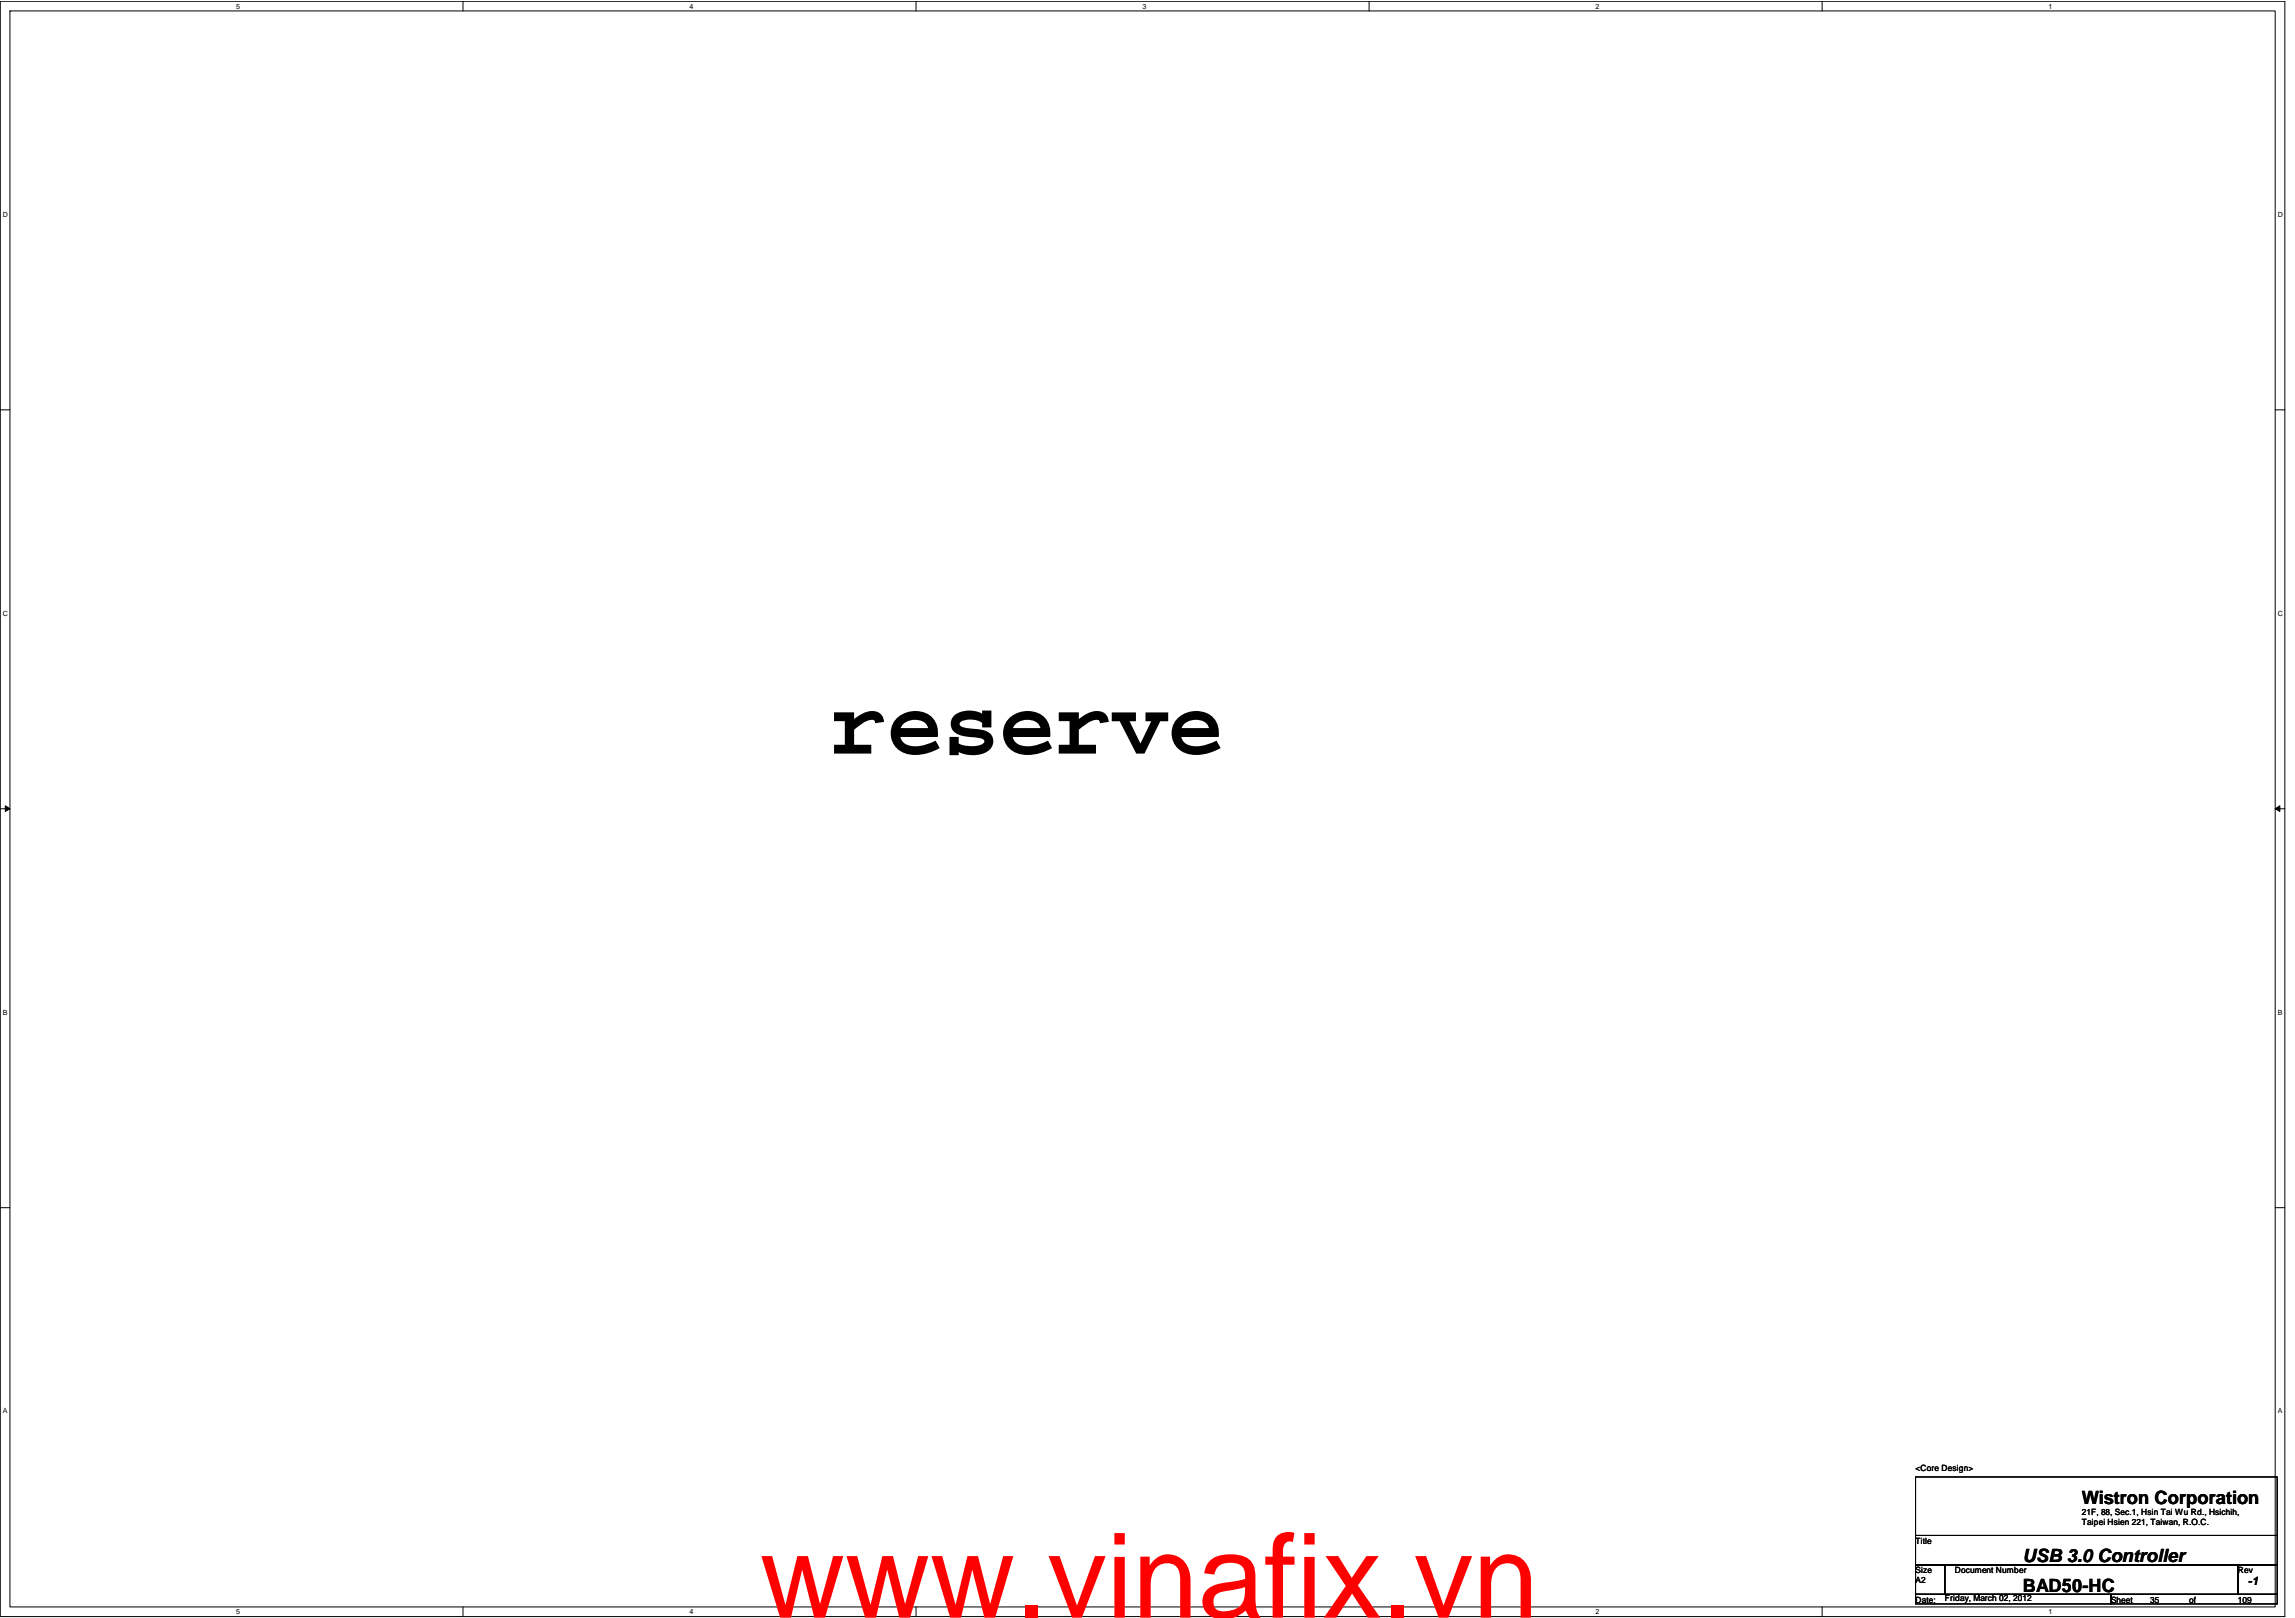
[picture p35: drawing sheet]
<svg xmlns="http://www.w3.org/2000/svg" width="275mm" height="194mm" viewBox="0 0 275 194" stroke-linecap="round" stroke-linejoin="round" font-family="sans-serif">
<defs><g id="words">
<text font-size="14.1" fill="#f00" x="91" y="193.8">www.vinafix.vn</text>
<text font-size="11.2" x="99.5" y="90.3">reserve</text>
<g font-size="2.2">
<text x="249.4" y="180.1">Wistron Corporation</text>
<text x="242.3" y="190.7">BAD50-HC</text>
<text x="242.3" y="187.1">USB 3.0 Controller</text>
</g>
<text font-size="1.4" x="269.3" y="189.9">-1</text>
<g font-size="1">
<text x="229.5" y="176.2">&lt;Core Design&gt;</text>
<text x="229.5" y="184.9">Title</text>
<text x="249.4" y="181.4">21F, 88, Sec.1, Hsin Tai Wu Rd., Hsichih,</text>
<text x="249.4" y="182.7">Taipei Hsien 221, Taiwan, R.O.C.</text>
<text x="229.5" y="188.5">Size</text>
<text x="229.5" y="192">Date:</text>
<text x="229.5" y="189.6">A2</text>
<text x="233" y="191.7">Friday, March 02, 2012</text>
<text x="234.2" y="188.5">Document Number</text>
<text x="252.9" y="192">Sheet</text>
<text x="257.6" y="192">35</text>
<text x="262.2" y="192">of</text>
<text x="268.1" y="188.5">Rev</text>
<text x="268.1" y="192">109</text>
</g>
<g font-size=".9">
<text x="28.3" y="1">5</text>
<text x="82.6" y="1">4</text>
<text x="136.9" y="1">3</text>
<text x="191.1" y="1">2</text>
<text x="245.4" y="1">1</text>
<text x=".4" y="26">D</text>
<text x="272.9" y="26">D</text>
<text x=".4" y="73.7">C</text>
<text x="272.9" y="73.7">C</text>
<text x=".4" y="121.5">B</text>
<text x="272.9" y="121.5">B</text>
<text x=".4" y="169.3">A</text>
<text x="272.9" y="169.3">A</text>
<text x="28.3" y="193.4">5</text>
<text x="82.6" y="193.4">4</text>
<text x="191.1" y="193.4">2</text>
<text x="245.4" y="193.4">1</text>
</g>
</g></defs>
<path d="M0 .2h273.7v193.4h-273.7zM1.2 1.3h271.4v191.2h-271.4z" fill="none" stroke="#000" stroke-width=".12"/>
<g fill="#fff">
<path d="M28.3 .3h.5v.9h-.5z"/>
<path d="M28.3 192.6h.5v1h-.5z"/>
</g>
<path d="M55.5 .2v1.1M55.5 192.5v1.1" fill="none" stroke="#000" stroke-width=".12"/>
<g fill="#fff">
<path d="M82.6 .3h.5v.9h-.5z"/>
<path d="M82.6 192.6h.5v1h-.5z"/>
</g>
<path d="M109.7 .2v1.1M109.7 192.5v1.1" fill="none" stroke="#000" stroke-width=".12"/>
<g fill="#fff">
<path d="M136.9 .3h.4v.9h-.4z"/>
<path d="M136.9 192.6h.4v1h-.4z"/>
</g>
<path d="M164 .2v1.1M164 192.5v1.1" fill="none" stroke="#000" stroke-width=".12"/>
<g fill="#fff">
<path d="M191.1 .3h.5v.9h-.5z"/>
<path d="M191.1 192.6h.5v1h-.5z"/>
</g>
<path d="M218.3 .2v1.1M218.3 192.5v1.1" fill="none" stroke="#000" stroke-width=".12"/>
<g fill="#fff">
<path d="M245.4 .3h.5v.9h-.5z"/>
<path d="M245.4 192.6h.5v1h-.5z"/>
<path d="M.4 25.2h.6v1h-.6z"/>
<path d="M272.9 25.2h.6v1h-.6z"/>
<path d="M.4 73h.6v.9h-.6z"/>
<path d="M272.9 73h.6v.9h-.6z"/>
</g>
<path d="M0 49.1h1.2M272.6 49.1h1.1" fill="none" stroke="#000" stroke-width=".12"/>
<g fill="#fff">
<path d="M.4 120.8h.5v.9h-.5z"/>
<path d="M272.9 120.8h.5v.9h-.5z"/>
</g>
<path d="M0 96.9h1.2M.6 96.5l.6 .4-.6 .3zM272.6 96.9l.5-.4v.7zM272.6 96.9h1.1" fill="none" stroke="#000" stroke-width=".12"/>
<path d="M.6 96.5l.6 .4-.6 .3zM272.6 96.9l.5-.4v.7z" fill="#000"/>
<g fill="#fff">
<path d="M.4 168.6h.5v.9h-.5z"/>
<path d="M272.9 168.6h.5v.9h-.5z"/>
</g>
<path d="M0 144.7h1.2M272.6 144.7h1.1M229.5 176.9h43.3v7h-43.3zM229.5 183.9h43.3v3.6h-43.3zM229.5 187.5h3.5v3.5h-3.5zM229.5 191h23.4v1.1h-23.4zM233 187.5h35.1v3.5h-35.1zM252.9 191h19.9v1.1h-19.9zM268.1 187.5h4.7v3.5h-4.7z" fill="none" stroke="#000" stroke-width=".12"/>
<use href="#words"/>
</svg>
